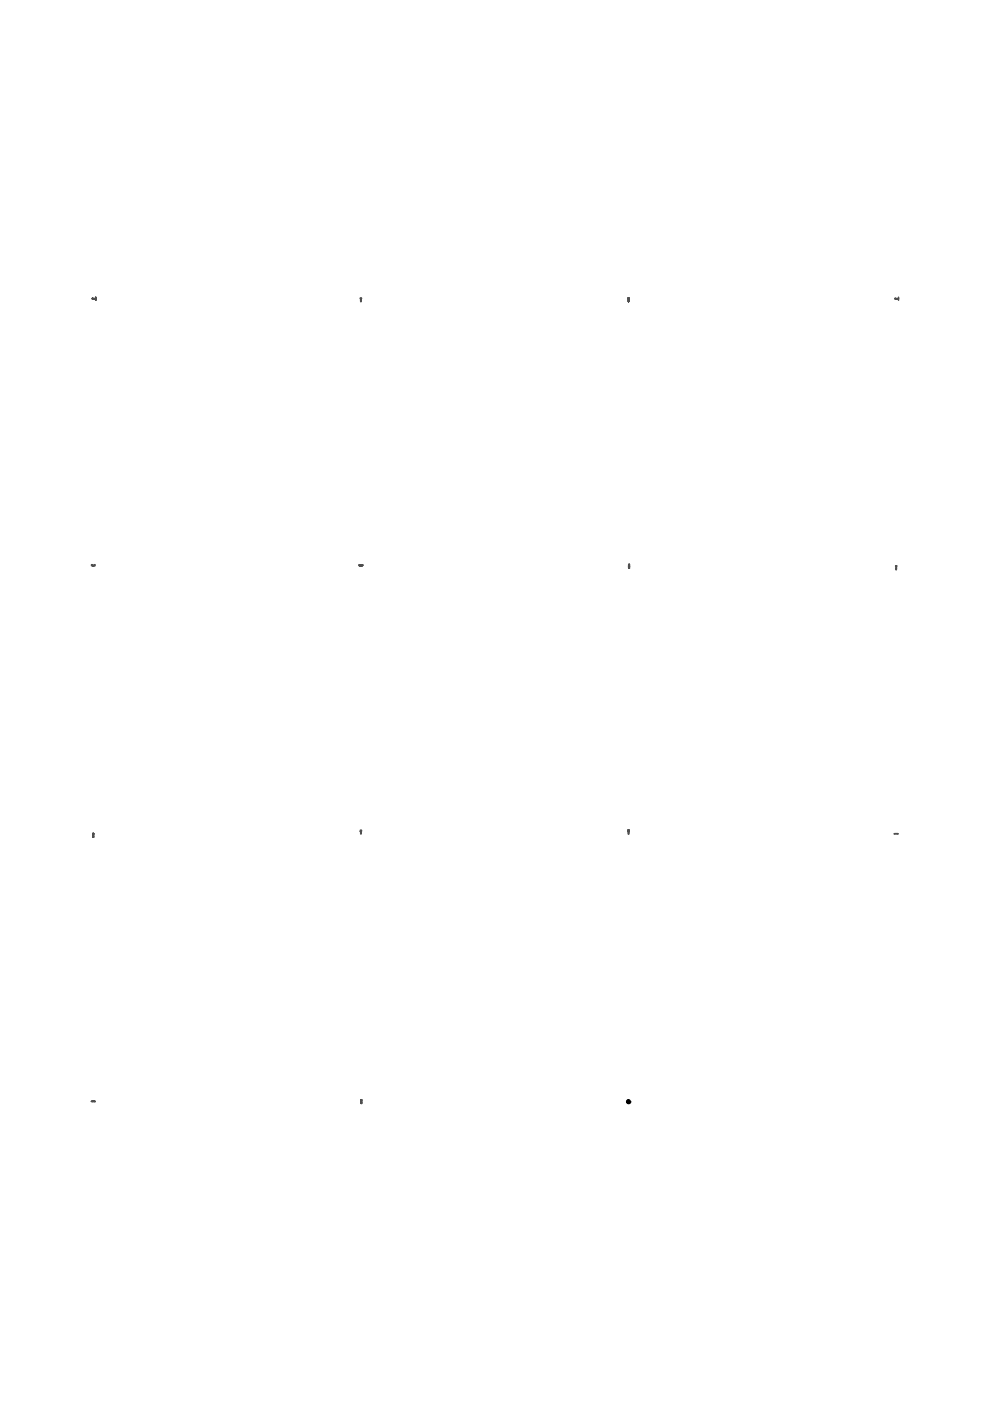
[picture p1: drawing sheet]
<svg xmlns="http://www.w3.org/2000/svg" width="210mm" height="297mm" viewBox="0 0 210 297" stroke-linecap="round" stroke-linejoin="round" font-family="sans-serif">
<g fill="none" stroke="#4f4f4f" stroke-width=".25">
<path d="M19.5 63.3h.1M19.5 63.4h.1M19.6 63.3h.1M19.6 63.2h.1M19.6 63.4h.1M19.7 63.2h.1M19.7 63.4h.1M19.7 63.3h.1M19.8 63.3h.1M19.8 63.4h.1M19.8 63.3h.5M19.8 63.4h.4"/>
<path d="M19.9 63.3h.3M20 63.3h.1M20.3 63v.3M20.3 63.4v.3M20.3 63h.1M20.3 63.7h.1M20.3 63.4h.1M20.3 63.3h.1M76.4 63.2h.3v.1h-.3zM76.4 63.2h.3M76.4 63.3h.2l-.1 .7zM76.4 63.2v.1"/>
<path d="M76.6 63.2v.1M133.1 63.2v.1h.3v-.1M133.1 63.2h.1M133.2 63.3l.1 .7M133.2 63.2v.6M133.2 63.8l.1 .2M133.2 63.2h.1M133.2 63.8h.1M133.3 63.3v.7M133.3 63.8h.1M133.3 63.2h.1M133.3 63.3v.5"/>
<path d="M133.3 63.8v.2M133.4 63.2h.1M133.4 63.2l-.1 .8M189.7 63.2l.8 .1v-.3v.3h-.7v.1l.7-.1v.4v-.3h-.8zM19.6 119.9h.3v.2h-.3zM19.6 119.9v-.2h-.2v.3l.2 .1M19.9 119.9v-.2h.3v.3l-.3 .1M76.1 119.9h.1M76.1 119.8h.1M76.2 119.9h.1M76.2 119.7h.1M76.2 120h.1"/>
<path d="M76.3 119.7h-.1M76.3 119.7h.1M76.3 120h.1M76.4 119.8h.1M76.4 119.8v.3M76.4 119.9h.1M76.5 119.9h.1M76.5 119.9v.2M76.6 119.9h.1M76.7 119.8v.3M76.7 119.8h.1M76.8 120h-.1"/>
<path d="M76.8 119.7h-.1M76.8 119.7h.1M76.9 119.9h.1M76.9 119.8h.1M133.3 119.8h.1M133.3 119.9h.1M133.3 119.9v.1M133.3 119.8l.2 .1M133.3 119.7l.2-.1zM133.3 119.7h.1M133.3 119.8v.1M133.5 119.9v.4h-.2"/>
<path d="M189.9 120l.2 .1zM189.9 120h.2M76.4 120h.1M76.4 120.1h.1M76.5 120.1h.1M76.6 120.1h.1M76.7 120.1h.1M76.7 120h.1M133.3 120l.2 .1M133.3 120.1h.1M133.3 120.2h.1M133.3 120.3h.1"/>
<path d="M133.3 120.4h.1M133.3 120.1h.2M133.3 120.1v.2M133.3 120.4v.1M133.5 120.4v.1l-.2-.1h.2M133.5 120h-.2M189.9 120.1h.2v.4h-.2zM189.9 120.1h.2M189.9 120.6h.2v.2zM189.9 120.6h.2M189.9 120.8h.2M189.9 120.5l.2 .1z"/>
<path d="M19.6 176.7v.1M19.7 176.7h.1M19.7 176.8h.1M19.7 176.7h-.1M19.7 177.3l.1-.6v.8M19.7 177.4v.1M19.7 177.5h.1M19.7 177.3v.1M19.8 177.5h.1M19.8 177.3v.1M19.8 176.9h.1M19.8 177.3h.1"/>
<path d="M19.8 176.8h.1M19.8 176.7h.1M19.8 177.4v.1M19.8 176.7v.6l.1-.5M19.8 177.3l.1 .1M19.9 176.8h.1M19.9 176.7h.1M19.9 177.4v.1M19.9 177.5h-.1M19.9 177.4h.1M19.9 177.5h.1M19.9 176.7v.1"/>
<path d="M76.4 176.3h.3M76.4 176h.3l-.1 .2 .1 .1h-.3zM76.4 176.3h.2v.5h-.2zM133.1 176.1h.1M133.1 176.2h.1M133.1 176.3h.1M133.1 176h.1M133.2 176h.1M133.2 176.3v.5M133.2 176.3h-.1M133.2 176.2h.1M133.2 176.2v.1"/>
<path d="M133.2 176.3h.1M133.2 176.8h.1M133.3 176.3v.5M133.3 176h.1M133.3 176.3h.1M133.3 176.8h.1M133.3 176.2v.1M133.4 176h.1M133.4 176.3h.1M133.4 176.2h.1M133.4 176.1h.1M189.6 176.8h.8z"/>
<path d="M189.6 176.8l.2-.1zM189.8 176.7h.5M190.3 176.7l.1 .1zM19.4 233.6l.1-.1zM19.5 233.5h-.1h.8M19.6 233.5h.3M19.7 233.5l-.1 .1M19.9 233.5h.1M20 233.5h.1M20 233.5l.1 .1M20 233.5l.2 .1M20 233.5h.2"/>
<path d="M20.1 233.5v.1M76.5 233.3v.5zM76.5 233.8l.1 .2zM76.5 233.2h.1l-.1 .1zM76.5 233.2h.2v.6h-.2zM76.5 233.2l.2-.1v.2zM76.5 233.8h.2v.2zM76.5 233.2l.2 .1zM76.5 233.8l.2 .1zM76.5 233.3h.2v.5h-.2z"/>
</g>
<path d="M76.4 63.8h.2M76.5 63.8v-.1l.1-.1v.2M76.5 63.8v.2l.1-.2M189.9 120.6v.2M190.1 120.6v.2M76.5 176.3v.5M76.6 176.3v.5" fill="none" stroke="#4f4f4f" stroke-width=".21"/>
<path d="M133.3 233.6l.1-.1-.2-.1-.1 .2 .2 .2 .2-.3-.2-.2-.3 .2a.36 .36 0 0 0 .4 .3 .36 .36 0 0 0 .3-.5 .36 .36 0 0 0-.6-.1 .44 .44 0 0 0 0 .8 .44 .44 0 0 0 .6-.4" fill="none" stroke="#000" stroke-width=".25"/>
</svg>
